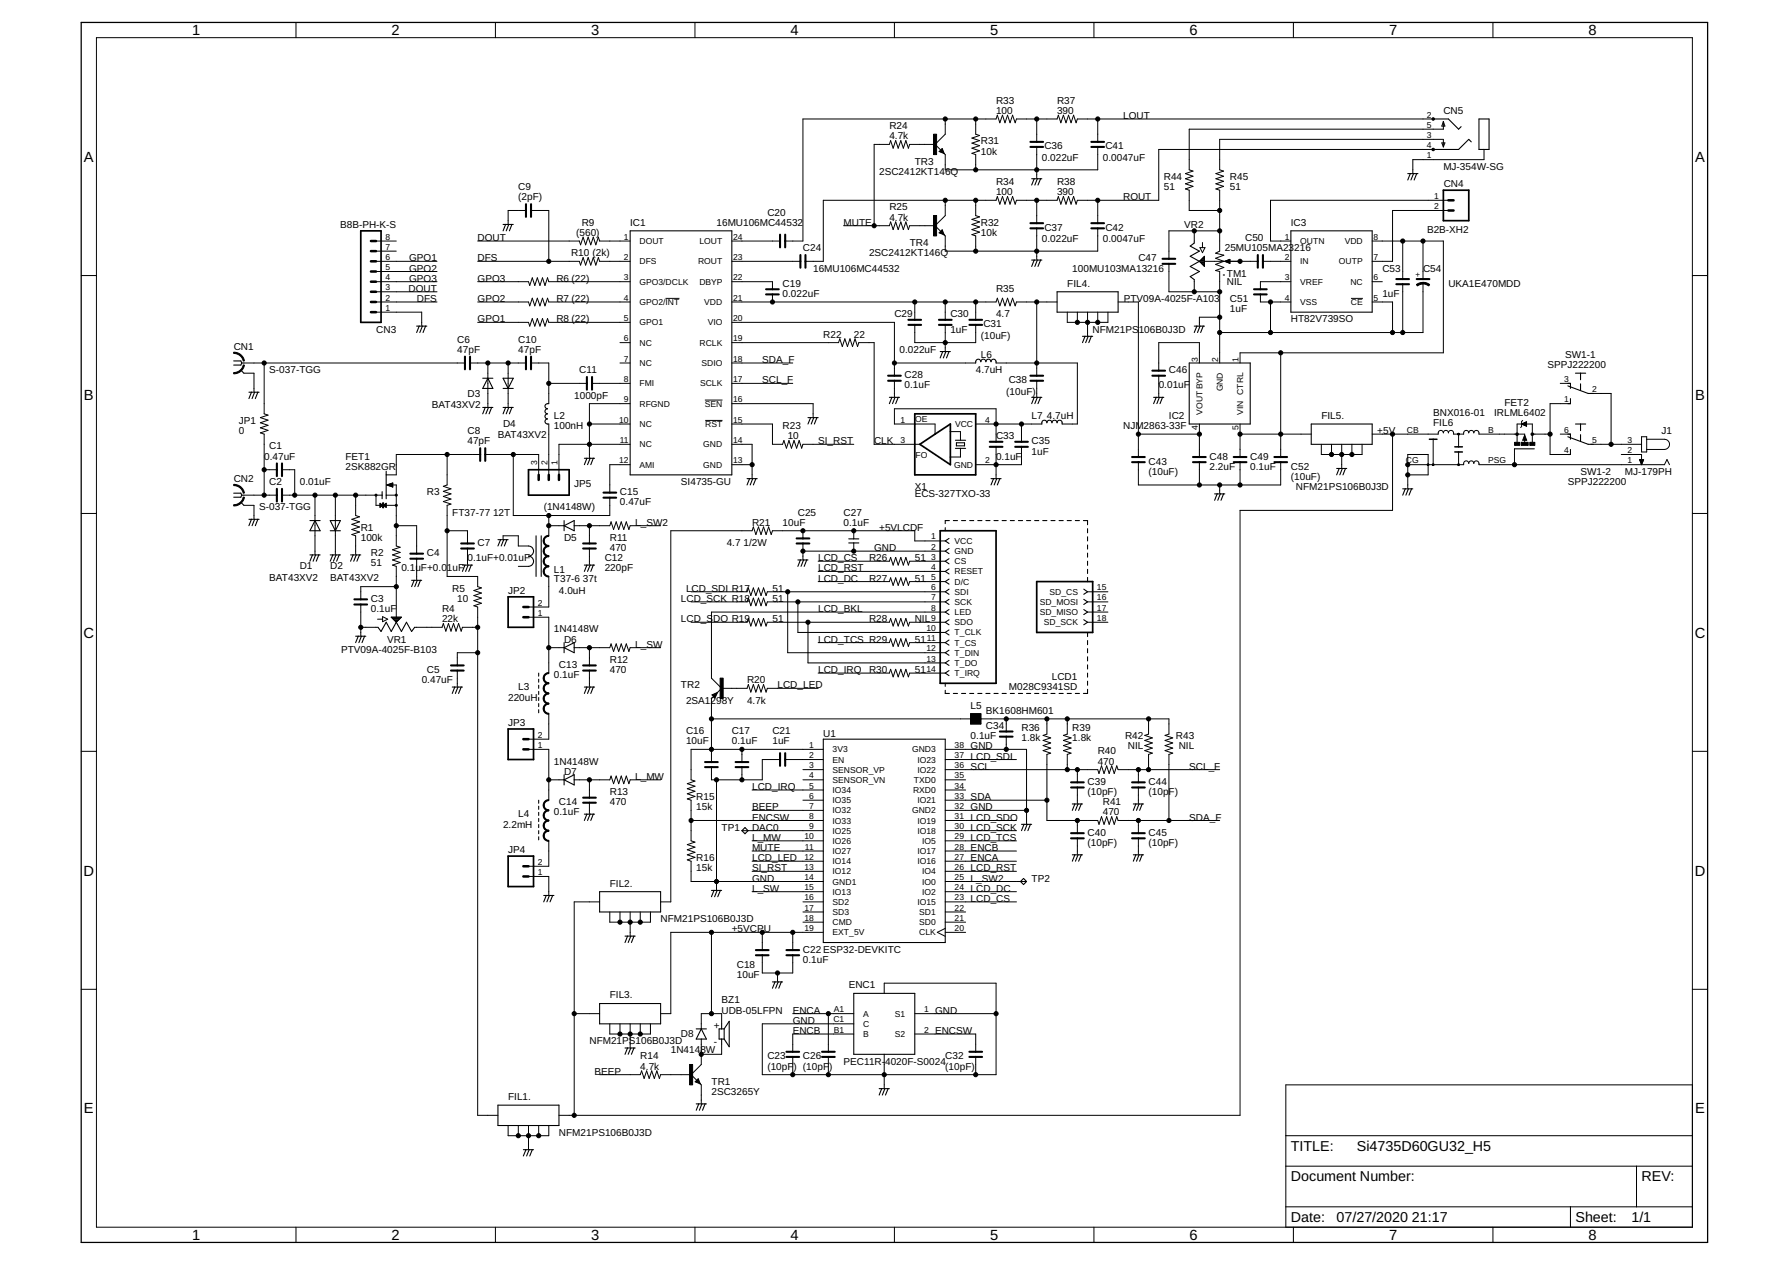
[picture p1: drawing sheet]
<svg xmlns="http://www.w3.org/2000/svg" width="420mm" height="297mm" viewBox="0 0 420 297" stroke-linecap="round" stroke-linejoin="round" font-family="sans-serif">
<defs><g id="words">
<g font-size="3.5">
<text x="45.1" y="8.3">1</text>
<text x="92" y="8.3">2</text>
<text x="138.8" y="8.3">3</text>
<text x="185.7" y="8.3">4</text>
<text x="232.5" y="8.3">5</text>
<text x="279.4" y="8.3">6</text>
<text x="326.2" y="8.3">7</text>
<text x="373.1" y="8.3">8</text>
<text x="19.7" y="38">A</text>
<text x="398.1" y="38">A</text>
<text x="19.7" y="93.9">B</text>
<text x="398.1" y="93.9">B</text>
<text x="19.6" y="149.7">C</text>
<text x="398" y="149.7">C</text>
<text x="19.6" y="205.6">D</text>
<text x="398" y="205.6">D</text>
<text x="19.7" y="261.5">E</text>
<text x="398.1" y="261.5">E</text>
<text x="45.1" y="291.2">1</text>
<text x="92" y="291.2">2</text>
<text x="138.8" y="291.2">3</text>
<text x="185.7" y="291.2">4</text>
<text x="232.5" y="291.2">5</text>
<text x="279.4" y="291.2">6</text>
<text x="326.2" y="291.2">7</text>
<text x="373.1" y="291.2">8</text>
</g>
<g font-size="3.4">
<text x="287.7" y="64.9" transform="rotate(-90 287.7 64.9)">.</text>
<text x="303.2" y="270.3">TITLE:</text>
<text x="318.7" y="270.3">Si4735D60GU32_H5</text>
<text x="303.2" y="277.4">Document Number:</text>
<text x="385.5" y="277.4">REV:</text>
<text x="303.2" y="287">Date:</text>
<text x="313.9" y="287">07/27/2020</text>
<text x="331.6" y="287">21:17</text>
<text x="370" y="287">Sheet:</text>
<text x="383.1" y="287">1/1</text>
</g>
<text font-size="2.4" x="167.7" y="245.4">-</text>
<g font-size="2.3">
<text x="233.9" y="26.7">100</text>
<text x="233.9" y="24.4">R33</text>
<text x="248.3" y="26.7">390</text>
<text x="248.3" y="24.4">R37</text>
<text x="263.8" y="27.9">LOUT</text>
<text x="339" y="26.7">CN5</text>
<text x="208.9" y="32.7">4.7k</text>
<text x="208.9" y="30.3">R24</text>
<text x="230.4" y="33.9">R31</text>
<text x="245.3" y="35.1">C36</text>
<text x="259.6" y="35.1">C41</text>
<text x="206.5" y="41.1">2SC2412KT146Q</text>
<text x="214.8" y="38.7">TR3</text>
<text x="230.4" y="36.3">10k</text>
<text x="244.7" y="37.8">0.022uF</text>
<text x="259" y="37.8">0.0047uF</text>
<text x="339" y="39.9">MJ-354W-SG</text>
<text x="121.7" y="47">(2pF)</text>
<text x="121.7" y="44.7">C9</text>
<text x="233.9" y="45.8">100</text>
<text x="233.9" y="43.5">R34</text>
<text x="248.3" y="45.8">390</text>
<text x="248.3" y="43.5">R38</text>
<text x="263.8" y="47">ROUT</text>
<text x="273.3" y="44.7">51</text>
<text x="273.3" y="42.3">R44</text>
<text x="288.8" y="44.7">51</text>
<text x="288.8" y="42.3">R45</text>
<text x="339.1" y="43.9">CN4</text>
<text x="79.9" y="53.5">B8B-PH-K-S</text>
<text x="136.6" y="53">R9</text>
<text x="148" y="53">IC1</text>
<text x="168.3" y="53">16MU106MC44532</text>
<text x="180.2" y="50.6">C20</text>
<text x="198.1" y="53">MUTE</text>
<text x="208.9" y="51.8">4.7k</text>
<text x="208.9" y="49.4">R25</text>
<text x="230.4" y="53">R32</text>
<text x="278.1" y="53.5">VR2</text>
<text x="303.2" y="53">IC3</text>
<text x="112.2" y="56.6">DOUT</text>
<text x="135.3" y="55.4">(560)</text>
<text x="188.6" y="59">C24</text>
<text x="213.6" y="57.8">TR4</text>
<text x="230.4" y="55.4">10k</text>
<text x="244.7" y="56.9">0.022uF</text>
<text x="245.3" y="54.2">C37</text>
<text x="259" y="56.9">0.0047uF</text>
<text x="259.6" y="54.2">C42</text>
<text x="287.7" y="59">25MU105MA23216</text>
<text x="292.4" y="56.6">C50</text>
<text x="335.1" y="54.7">B2B-XH2</text>
<text x="96.1" y="61.4">GPO1</text>
<text x="96.1" y="63.8">GPO2</text>
<text x="112.2" y="61.4">DFS</text>
<text x="134.1" y="60.2">R10 (2k)</text>
<text x="191" y="63.8">16MU106MC44532</text>
<text x="204.1" y="60.2">2SC2412KT146Q</text>
<text x="251.8" y="63.8">100MU103MA13216</text>
<text x="267.4" y="61.4">C47</text>
<text x="288.1" y="64.9">TM1</text>
<text x="324.7" y="63.8">C53</text>
<text x="334.2" y="63.8">C54</text>
<text x="96" y="68.5">DOUT</text>
<text x="96.1" y="66.1">GPO3</text>
<text x="97.9" y="70.9">DFS</text>
<text x="112.2" y="70.9">GPO2</text>
<text x="112.2" y="66.1">GPO3</text>
<text x="130.7" y="70.9">R7 (22)</text>
<text x="130.7" y="66.1">R6 (22)</text>
<text x="183.8" y="69.7">0.022uF</text>
<text x="183.8" y="67.3">C19</text>
<text x="233.9" y="68.5">R35</text>
<text x="250.6" y="67.3">FIL4.</text>
<text x="263.9" y="70.9">PTV09A-4025F-A103</text>
<text x="288.1" y="66.9">NIL</text>
<text x="288.8" y="70.9">C51</text>
<text x="324.7" y="69.7">1uF</text>
<text x="340.2" y="67.3">UKA1E470MDD</text>
<text x="112.2" y="75.7">GPO1</text>
<text x="130.7" y="75.7">R8 (22)</text>
<text x="210.1" y="74.5">C29</text>
<text x="223.2" y="74.5">C30</text>
<text x="231" y="76.9">C31</text>
<text x="233.9" y="74.5">4.7</text>
<text x="288.8" y="73.3">1uF</text>
<text x="303.2" y="75.7">HT82V739SO</text>
<text x="54.9" y="82.1">CN1</text>
<text x="88.4" y="78.1">CN3</text>
<text x="107.4" y="82.9">47pF</text>
<text x="107.4" y="80.5">C6</text>
<text x="121.7" y="82.9">47pF</text>
<text x="121.7" y="80.5">C10</text>
<text x="193.4" y="79.3">R22</text>
<text x="200.5" y="79.3">22</text>
<text x="211.3" y="82.9">0.022uF</text>
<text x="223.2" y="78.1">1uF</text>
<text x="230.4" y="79.6">(10uF)</text>
<text x="256.6" y="78.1">NFM21PS</text>
<text x="267.4" y="78.1">106B0J3D</text>
<text x="63.2" y="87.6">S-037-TGG</text>
<text x="136.1" y="87.6">C11</text>
<text x="179" y="85.2">SDA_F</text>
<text x="212.4" y="88.8">C28</text>
<text x="229.2" y="87.6">4.7uH</text>
<text x="230.4" y="84">L6</text>
<text x="274.5" y="87.6">C46</text>
<text x="363.4" y="86.4">SPPJ222200</text>
<text x="367.6" y="84">SW1-1</text>
<text x="101.4" y="95.8">BAT43XV2</text>
<text x="109.8" y="93.1">D3</text>
<text x="134.9" y="93.6">1000pF</text>
<text x="179" y="90">SCL_F</text>
<text x="212.4" y="91.2">0.1uF</text>
<text x="236.3" y="92.7">(10uF)</text>
<text x="236.9" y="90">C38</text>
<text x="272.1" y="91.2">0.01uF</text>
<text x="353.3" y="95.3">FET2</text>
<text x="56.1" y="101.9">0</text>
<text x="56.1" y="99.6">JP1</text>
<text x="109.8" y="101.9">C8</text>
<text x="118.1" y="100.3">D4</text>
<text x="130.1" y="100.8">100nH</text>
<text x="130.1" y="98.4">L2</text>
<text x="183.8" y="100.8">R23</text>
<text x="242.3" y="98.4">L7</text>
<text x="245.9" y="98.4">4.7uH</text>
<text x="263.8" y="100.8">NJM2863-33F</text>
<text x="274.5" y="98.4">IC2</text>
<text x="310.3" y="98.4">FIL5.</text>
<text x="323.5" y="101.9">+5V</text>
<text x="336.6" y="97.7">BNX016-01</text>
<text x="336.6" y="100">FIL6</text>
<text x="350.9" y="97.7">IRLML6402</text>
<text x="390.2" y="101.9">J1</text>
<text x="62" y="107.9">0.47uF</text>
<text x="63.2" y="105.5">C1</text>
<text x="109.8" y="104.3">47pF</text>
<text x="117" y="102.9">BAT43XV2</text>
<text x="185" y="103.1">10</text>
<text x="192.2" y="104.3">SI_RST</text>
<text x="205.3" y="104.3">CLK</text>
<text x="233.9" y="107.9">0.1uF</text>
<text x="233.9" y="103.1">C33</text>
<text x="242.3" y="106.7">1uF</text>
<text x="242.3" y="104.3">C35</text>
<text x="284.1" y="107.9">C48</text>
<text x="293.6" y="107.9">C49</text>
<text x="54.9" y="113.2">CN2</text>
<text x="63.2" y="113.9">C2</text>
<text x="70.4" y="113.9">0.01uF</text>
<text x="81.1" y="110.3">2SK882GR</text>
<text x="81.1" y="108">FET1</text>
<text x="159.9" y="113.9">SI4735-GU</text>
<text x="269.7" y="111.5">(10uF)</text>
<text x="269.7" y="109.1">C43</text>
<text x="284.1" y="110.3">2.2uF</text>
<text x="293.6" y="110.3">0.1uF</text>
<text x="303.2" y="112.7">(10uF)</text>
<text x="303.2" y="110.3">C52</text>
<text x="368.2" y="113.9">SPPJ222200</text>
<text x="371.2" y="111.5">SW1-2</text>
<text x="381.6" y="111.5">MJ-179PH</text>
<text x="60.9" y="119.9">S-037-TGG</text>
<text x="100.2" y="116.3">R3</text>
<text x="127.7" y="119.9">(1N4148W)</text>
<text x="134.9" y="114.4">JP5</text>
<text x="145.6" y="118.7">0.47uF</text>
<text x="145.6" y="116.3">C15</text>
<text x="214.8" y="116.8">ECS-327TXO-33</text>
<text x="214.8" y="115">X1</text>
<text x="304.4" y="115.1">NFM21PS106B0J3D</text>
<text x="84.7" y="124.6">R1</text>
<text x="106.2" y="121">FT37-77</text>
<text x="115.8" y="121">12T</text>
<text x="149.2" y="123.4">L_SW2</text>
<text x="176.6" y="123.4">R21</text>
<text x="183.8" y="123.4">10uF</text>
<text x="187.4" y="121">C25</text>
<text x="198.1" y="123.4">0.1uF</text>
<text x="198.1" y="121">C27</text>
<text x="206.5" y="124.6">+5VLCDF</text>
<text x="84.7" y="127">100k</text>
<text x="87.1" y="130.6">R2</text>
<text x="100.2" y="130.6">C4</text>
<text x="109.8" y="131.8">0.1uF+0.01uF</text>
<text x="112.2" y="128.2">C7</text>
<text x="132.5" y="127">D5</text>
<text x="142" y="131.8">C12</text>
<text x="143.2" y="129.4">470</text>
<text x="143.2" y="127">R11</text>
<text x="170.7" y="128.2">4.7</text>
<text x="174.6" y="128.2">1/2W</text>
<text x="192.2" y="131.8">LCD_CS</text>
<text x="204.1" y="131.8">R26</text>
<text x="205.3" y="129.4">GND</text>
<text x="214.8" y="131.8">51</text>
<text x="63.2" y="136.4">BAT43XV2</text>
<text x="70.4" y="133.7">D1</text>
<text x="77.6" y="136.4">BAT43XV2</text>
<text x="77.6" y="133.7">D2</text>
<text x="87.1" y="133">51</text>
<text x="94.3" y="134.2">0.1uF+0.01uF</text>
<text x="130.1" y="136.6">T37-6</text>
<text x="130.1" y="134.7">L1</text>
<text x="136.9" y="136.6">37t</text>
<text x="142" y="134.2">220pF</text>
<text x="192.2" y="134.2">LCD_RST</text>
<text x="192.2" y="136.6">LCD_DC</text>
<text x="204.1" y="136.6">R27</text>
<text x="214.8" y="136.6">51</text>
<text x="87.1" y="143.7">0.1uF</text>
<text x="87.1" y="141.3">C3</text>
<text x="103.8" y="143.7">R4</text>
<text x="106.2" y="139">R5</text>
<text x="107.4" y="141.3">10</text>
<text x="119.3" y="139.4">JP2</text>
<text x="131.3" y="139.4">4.0uH</text>
<text x="159.9" y="141.3">LCD_SCK R18</text>
<text x="161.1" y="139">LCD_SDI R17</text>
<text x="181.4" y="139">51</text>
<text x="181.4" y="141.3">51</text>
<text x="192.2" y="143.7">LCD_BKL</text>
<text x="103.8" y="146.1">22k</text>
<text x="130.1" y="148.5">1N4148W</text>
<text x="159.9" y="146.1">LCD_S</text>
<text x="167.5" y="146.1">DO R19</text>
<text x="181.4" y="146.1">51</text>
<text x="204.1" y="146.1">R28</text>
<text x="214.8" y="146.1">NIL</text>
<text x="80.1" y="153.3">PTV09A-4025F-B103</text>
<text x="90.9" y="150.9">VR1</text>
<text x="132.5" y="150.9">D6</text>
<text x="143.2" y="155.7">R12</text>
<text x="149.2" y="152.1">L_SW</text>
<text x="192.2" y="150.9">LCD_TCS R29</text>
<text x="214.8" y="150.9">51</text>
<text x="99" y="160.4">0.47uF</text>
<text x="100.2" y="158.1">C5</text>
<text x="130.1" y="159.2">0.1uF</text>
<text x="131.3" y="156.9">C13</text>
<text x="143.2" y="158.1">470</text>
<text x="159.9" y="161.6">TR2</text>
<text x="175.4" y="160.4">R20</text>
<text x="182.6" y="161.6">LCD_LED</text>
<text x="192.2" y="158.1">LCD_IRQ</text>
<text x="204.1" y="158.1">R30</text>
<text x="214.8" y="158.1">51</text>
<text x="247" y="159.7">LCD1</text>
<text x="119.3" y="164.5">220uH</text>
<text x="121.7" y="162.1">L3</text>
<text x="161.1" y="165.2">2SA1298Y</text>
<text x="175.4" y="165.2">4.7k</text>
<text x="228" y="166.4">L5</text>
<text x="231.5" y="167.6">BK1608HM601</text>
<text x="237" y="162.1">M028C9341SD</text>
<text x="119.3" y="170.5">JP3</text>
<text x="161.1" y="172.4">C16</text>
<text x="171.9" y="172.4">C17</text>
<text x="181.4" y="172.4">C21</text>
<text x="193.3" y="172.9">U1</text>
<text x="228" y="173.6">0.1uF</text>
<text x="231.5" y="171.2">C34</text>
<text x="239.9" y="171.7">R36</text>
<text x="251.8" y="171.7">R39</text>
<text x="264.2" y="173.6">R42</text>
<text x="276.2" y="173.6">R43</text>
<text x="130.1" y="179.5">1N4148W</text>
<text x="161.1" y="174.8">10uF</text>
<text x="171.9" y="174.8">0.1uF</text>
<text x="181.4" y="174.8">1uF</text>
<text x="228" y="176">GND</text>
<text x="228" y="178.3">LCD_SDI</text>
<text x="239.9" y="174">1.8k</text>
<text x="251.8" y="174">1.8k</text>
<text x="257.8" y="179.5">470</text>
<text x="257.8" y="177.1">R40</text>
<text x="264.9" y="176">NIL</text>
<text x="276.8" y="176">NIL</text>
<text x="132.5" y="181.9">D7</text>
<text x="149.2" y="183.1">L_MW</text>
<text x="176.6" y="185.5">LCD_IRQ</text>
<text x="228" y="180.7">SCL</text>
<text x="255.4" y="184.3">C39</text>
<text x="269.7" y="184.3">C44</text>
<text x="279.3" y="180.7">SCL_F</text>
<text x="121.7" y="192">L4</text>
<text x="130.1" y="191.5">0.1uF</text>
<text x="131.3" y="189.1">C14</text>
<text x="143.2" y="189.1">470</text>
<text x="143.2" y="186.7">R13</text>
<text x="163.5" y="190.3">15k</text>
<text x="163.5" y="187.9">R15</text>
<text x="176.6" y="190.3">BEEP</text>
<text x="228" y="190.3">GND</text>
<text x="228" y="187.9">SDA</text>
<text x="255.4" y="186.7">(10pF)</text>
<text x="259" y="191.5">470</text>
<text x="259" y="189.1">R41</text>
<text x="269.7" y="186.7">(10pF)</text>
<text x="118.1" y="194.3">2.2mH</text>
<text x="169.5" y="195.1">TP1</text>
<text x="176.6" y="197.4">L_MW</text>
<text x="176.6" y="192.7">ENCSW</text>
<text x="176.6" y="195.1">DAC0</text>
<text x="228" y="192.7">LCD_SDO</text>
<text x="228" y="195.1">LCD_SCK</text>
<text x="228" y="197.4">LCD_TCS</text>
<text x="255.4" y="196.2">C40</text>
<text x="269.7" y="196.2">C45</text>
<text x="279.3" y="192.7">SDA_F</text>
<text x="119.3" y="200.3">JP4</text>
<text x="163.5" y="202.2">R16</text>
<text x="176.6" y="199.8">MUTE</text>
<text x="176.6" y="202.2">LCD_LED</text>
<text x="228" y="202.2">ENCA</text>
<text x="228" y="199.8">ENCB</text>
<text x="255.4" y="198.6">(10pF)</text>
<text x="269.7" y="198.6">(10pF)</text>
<text x="143.2" y="208.2">FIL2.</text>
<text x="163.5" y="204.6">15k</text>
<text x="176.6" y="207">GND</text>
<text x="176.6" y="209.4">L_SW</text>
<text x="176.6" y="204.6">SI_RST</text>
<text x="228" y="204.6">LCD_RST</text>
<text x="228" y="209.4">LCD_DC</text>
<text x="228" y="207">L_SW2</text>
<text x="242.3" y="207">TP2</text>
<text x="228" y="211.8">LCD_CS</text>
<text x="155.2" y="216.5">NFM21PS106B0J3D</text>
<text x="171.9" y="218.9">+5VCP</text>
<text x="179.4" y="218.9">U</text>
<text x="173.1" y="227.3">C18</text>
<text x="188.6" y="226.1">0.1uF</text>
<text x="188.6" y="223.7">C22 ESP32-DEVKITC</text>
<text x="173.1" y="229.7">10uF</text>
<text x="199.3" y="232.1">ENC1</text>
<text x="143.2" y="234.4">FIL3.</text>
<text x="169.5" y="235.6">BZ1</text>
<text x="169.5" y="238.1">UDB-05LFPN</text>
<text x="186.2" y="238">ENCA</text>
<text x="219.6" y="238">GND</text>
<text x="138.4" y="245.2">NFM21PS106B0J3D</text>
<text x="159.9" y="243.5">D8</text>
<text x="167.7" y="241.6">+</text>
<text x="186.2" y="240.4">GND</text>
<text x="186.2" y="242.8">ENCB</text>
<text x="219.6" y="242.8">ENCSW</text>
<text x="150.4" y="251.2">4.7k</text>
<text x="150.4" y="248.8">R14</text>
<text x="157.5" y="247.4">1N4148W</text>
<text x="180.2" y="251.2">(10pF</text>
<text x="180.2" y="248.8">C23</text>
<text x="186.4" y="251.2">) (10pF</text>
<text x="188.6" y="248.8">C26</text>
<text x="194.7" y="251.2">)</text>
<text x="198.1" y="250">PEC11R-</text>
<text x="207.9" y="250">4020F-S0024</text>
<text x="222" y="251.2">(10pF)</text>
<text x="222" y="248.8">C32</text>
<text x="139.6" y="252.3">BEEP</text>
<text x="167.1" y="257.1">2SC3265Y</text>
<text x="167.1" y="254.7">TR1</text>
<text x="119.3" y="258.3">FIL1.</text>
<text x="131.3" y="266.7">NFM21PS106B0J3D</text>
</g>
<g font-size="2">
<text x="335.1" y="27.6">2</text>
<text x="335.1" y="30">5</text>
<text x="335.1" y="32.4">3</text>
<text x="335.1" y="34.8">4</text>
<text x="335.1" y="37.2">1</text>
<text x="336.9" y="46.7">1</text>
<text x="336.9" y="49.1">2</text>
<text x="90.5" y="58.6">7</text>
<text x="90.5" y="56.3">8</text>
<text x="146.5" y="56.3">1</text>
<text x="150.2" y="57.3">DOUT</text>
<text x="164.3" y="57.3">LOUT</text>
<text x="172.2" y="56.3">24</text>
<text x="301.7" y="56.3">1</text>
<text x="305.4" y="57.3">OUTN</text>
<text x="315.8" y="57.3">VDD</text>
<text x="322.6" y="56.3">8</text>
<text x="90.5" y="65.8">4</text>
<text x="90.5" y="63.4">5</text>
<text x="90.5" y="61">6</text>
<text x="146.5" y="61">2</text>
<text x="146.5" y="65.8">3</text>
<text x="150.2" y="62.1">DFS</text>
<text x="163.9" y="62.1">ROUT</text>
<text x="172.2" y="65.8">22</text>
<text x="172.2" y="61">23</text>
<text x="301.7" y="61">2</text>
<text x="301.7" y="65.8">3</text>
<text x="305.4" y="62.1">IN</text>
<text x="314.5" y="62.1">OUTP</text>
<text x="322.6" y="65.8">6</text>
<text x="322.6" y="61">7</text>
<text x="90.5" y="70.6">2</text>
<text x="90.5" y="68.2">3</text>
<text x="146.5" y="70.6">4</text>
<text x="150.2" y="66.9">GPO3/DCLK</text>
<text x="150.2" y="71.6">GPO2/INT</text>
<text x="164.2" y="66.9">DBYP</text>
<text x="165.4" y="71.6">VDD</text>
<text x="172.2" y="70.6">21</text>
<text x="301.7" y="70.6">4</text>
<text x="305.4" y="66.9">VREF</text>
<text x="305.4" y="71.6">VSS</text>
<text x="317.2" y="66.9">NC</text>
<text x="317.3" y="71.6">CE</text>
<text x="322.6" y="70.6">5</text>
<text x="90.5" y="73">1</text>
<text x="146.5" y="75.4">5</text>
<text x="150.2" y="76.4">GPO1</text>
<text x="166.2" y="76.4">VIO</text>
<text x="172.2" y="75.4">20</text>
<text x="146.5" y="80.1">6</text>
<text x="150.2" y="81.2">NC</text>
<text x="164.3" y="81.2">RCLK</text>
<text x="172.2" y="80.1">19</text>
<text x="146.5" y="84.9">7</text>
<text x="146.5" y="89.7">8</text>
<text x="150.2" y="86">NC</text>
<text x="164.8" y="86">SDIO</text>
<text x="172.2" y="89.7">17</text>
<text x="172.2" y="84.9">18</text>
<text x="281.3" y="84.9" transform="rotate(-90 281.3 84.9)">3</text>
<text x="286.1" y="84.9" transform="rotate(-90 286.1 84.9)">2</text>
<text x="290.9" y="84.9" transform="rotate(-90 290.9 84.9)">1</text>
<text x="367.4" y="89.7">3</text>
<text x="146.5" y="94.5">9</text>
<text x="150.2" y="90.7">FMI</text>
<text x="150.2" y="95.5">RFGND</text>
<text x="164.4" y="90.7">SCLK</text>
<text x="165.5" y="95.5">SEN</text>
<text x="172.2" y="94.5">16</text>
<text x="287.2" y="91.9" transform="rotate(-90 287.2 91.9)">GND</text>
<text x="367.4" y="94.5">1</text>
<text x="373.9" y="92.1">2</text>
<text x="145.4" y="99.2">10</text>
<text x="150.2" y="100.3">NC</text>
<text x="165.6" y="100.3">RST</text>
<text x="172.2" y="99.2">15</text>
<text x="211.5" y="99.2">1</text>
<text x="214.9" y="99.1">OE</text>
<text x="224.3" y="100.3">VCC</text>
<text x="231.4" y="99.2">4</text>
<text x="281.3" y="101" transform="rotate(-90 281.3 101)">4</text>
<text x="282.4" y="97.4" transform="rotate(-90 282.4 97.4)">VOUT BYP</text>
<text x="290.9" y="101" transform="rotate(-90 290.9 101)">5</text>
<text x="291.9" y="97.4" transform="rotate(-90 291.9 97.4)">VIN CTRL</text>
<text x="330.4" y="101.6">CB</text>
<text x="349.5" y="101.6">B</text>
<text x="367.4" y="101.6">6</text>
<text x="145.6" y="104">11</text>
<text x="150.2" y="105.1">NC</text>
<text x="165.2" y="105.1">GND</text>
<text x="172.2" y="104">14</text>
<text x="211.5" y="104">3</text>
<text x="215" y="107.4">FO</text>
<text x="367.4" y="106.4">4</text>
<text x="373.9" y="104">5</text>
<text x="382.2" y="104">3</text>
<text x="382.2" y="106.4">2</text>
<text x="126.2" y="109.3" transform="rotate(-90 126.2 109.3)">3</text>
<text x="128.6" y="109.3" transform="rotate(-90 128.6 109.3)">2</text>
<text x="130.9" y="109.3" transform="rotate(-90 130.9 109.3)">1</text>
<text x="145.4" y="108.8">12</text>
<text x="150.2" y="109.8">AMI</text>
<text x="165.2" y="109.8">GND</text>
<text x="172.2" y="108.8">13</text>
<text x="224.1" y="109.8">GND</text>
<text x="231.4" y="108.8">2</text>
<text x="330.2" y="108.8">CG</text>
<text x="349.5" y="108.8">PSG</text>
<text x="382.2" y="108.8">1</text>
<text x="218.7" y="131.5">3</text>
<text x="218.7" y="129.1">2</text>
<text x="218.7" y="126.7">1</text>
<text x="224.2" y="130.1">GND</text>
<text x="224.2" y="127.7">VCC</text>
<text x="218.7" y="136.2">5</text>
<text x="218.7" y="133.8">4</text>
<text x="224.2" y="137.3">D/C</text>
<text x="224.2" y="134.9">RESET</text>
<text x="224.2" y="132.5">CS</text>
<text x="126.3" y="142.2">2</text>
<text x="218.7" y="143.4">8</text>
<text x="218.7" y="141">7</text>
<text x="218.7" y="138.6">6</text>
<text x="224.2" y="142.1">SCK</text>
<text x="224.2" y="139.7">SDI</text>
<text x="244.2" y="142.1">SD_MOSI</text>
<text x="246.5" y="139.7">SD_CS</text>
<text x="257.6" y="143.4">17</text>
<text x="257.6" y="141">16</text>
<text x="257.6" y="138.6">15</text>
<text x="126.3" y="144.6">1</text>
<text x="217.6" y="148.2">10</text>
<text x="218.7" y="145.8">9</text>
<text x="224.2" y="149.2">T_CLK</text>
<text x="224.2" y="146.8">SDO</text>
<text x="224.2" y="144.4">LED</text>
<text x="244.2" y="144.5">SD_MISO</text>
<text x="245.2" y="146.8">SD_SCK</text>
<text x="257.6" y="145.8">18</text>
<text x="217.6" y="155.3">13</text>
<text x="217.6" y="152.9">12</text>
<text x="217.7" y="150.6">11</text>
<text x="224.2" y="154">T_DIN</text>
<text x="224.2" y="151.6">T_CS</text>
<text x="217.6" y="157.7">14</text>
<text x="224.2" y="158.8">T_IRQ</text>
<text x="224.2" y="156.4">T_DO</text>
<text x="126.3" y="173.2">2</text>
<text x="126.3" y="175.6">1</text>
<text x="190" y="175.6">1</text>
<text x="190" y="178">2</text>
<text x="195.5" y="176.7">3V3</text>
<text x="195.5" y="179.1">EN</text>
<text x="214.2" y="176.7">GND3</text>
<text x="215.4" y="179.1">IO23</text>
<text x="224.2" y="178">37</text>
<text x="224.2" y="175.6">38</text>
<text x="190" y="180.4">3</text>
<text x="190" y="182.8">4</text>
<text x="190" y="185.2">5</text>
<text x="195.5" y="181.4">SENSOR_VP</text>
<text x="195.5" y="183.8">SENSOR_VN</text>
<text x="214.6" y="183.8">TXD0</text>
<text x="215.4" y="181.5">IO22</text>
<text x="224.2" y="185.2">34</text>
<text x="224.2" y="182.8">35</text>
<text x="224.2" y="180.4">36</text>
<text x="190" y="187.6">6</text>
<text x="190" y="189.9">7</text>
<text x="195.5" y="186.2">IO34</text>
<text x="195.5" y="188.6">IO35</text>
<text x="195.5" y="191">IO32</text>
<text x="214.2" y="191">GND2</text>
<text x="214.4" y="186.2">RXD0</text>
<text x="215.4" y="188.6">IO21</text>
<text x="224.2" y="189.9">32</text>
<text x="224.2" y="187.6">33</text>
<text x="188.9" y="197.1">10</text>
<text x="190" y="192.3">8</text>
<text x="190" y="194.7">9</text>
<text x="195.5" y="193.4">IO33</text>
<text x="195.5" y="195.8">IO25</text>
<text x="215.4" y="195.8">IO18</text>
<text x="215.4" y="193.4">IO19</text>
<text x="224.2" y="197.1">29</text>
<text x="224.2" y="194.7">30</text>
<text x="224.2" y="192.3">31</text>
<text x="126.3" y="203.1">2</text>
<text x="188.9" y="201.9">12</text>
<text x="189.1" y="199.5">11</text>
<text x="195.5" y="198.2">IO26</text>
<text x="195.5" y="200.5">IO27</text>
<text x="195.5" y="202.9">IO14</text>
<text x="215.4" y="202.9">IO16</text>
<text x="215.4" y="200.6">IO17</text>
<text x="216.6" y="198.2">IO5</text>
<text x="224.2" y="201.9">27</text>
<text x="224.2" y="199.5">28</text>
<text x="126.3" y="205.5">1</text>
<text x="188.9" y="204.3">13</text>
<text x="188.9" y="206.7">14</text>
<text x="188.9" y="209">15</text>
<text x="195.5" y="205.3">IO12</text>
<text x="195.5" y="207.7">GND1</text>
<text x="216.6" y="207.7">IO0</text>
<text x="216.6" y="205.3">IO4</text>
<text x="224.2" y="209">24</text>
<text x="224.2" y="206.7">25</text>
<text x="224.2" y="204.3">26</text>
<text x="188.9" y="211.4">16</text>
<text x="188.9" y="213.8">17</text>
<text x="195.5" y="210.1">IO13</text>
<text x="195.5" y="212.5">SD2</text>
<text x="195.5" y="214.9">SD3</text>
<text x="215.4" y="212.5">IO15</text>
<text x="215.9" y="214.9">SD1</text>
<text x="216.6" y="210.1">IO2</text>
<text x="224.2" y="213.8">22</text>
<text x="224.2" y="211.4">23</text>
<text x="188.9" y="216.2">18</text>
<text x="188.9" y="218.6">19</text>
<text x="195.5" y="217.3">CMD</text>
<text x="195.5" y="219.6">EXT_5V</text>
<text x="215.9" y="219.7">CLK</text>
<text x="215.9" y="217.3">SD0</text>
<text x="224.2" y="218.6">20</text>
<text x="224.2" y="216.2">21</text>
<text x="195.9" y="237.7">A1</text>
<text x="202.7" y="238.7">A</text>
<text x="210.2" y="238.7">S1</text>
<text x="217" y="237.7">1</text>
<text x="195.7" y="240.1">C1</text>
<text x="195.9" y="242.5">B1</text>
<text x="202.7" y="243.5">B</text>
<text x="202.7" y="241.1">C</text>
<text x="210.2" y="243.5">S2</text>
<text x="217" y="242.5">2</text>
</g>
<text font-size="1.9" x="333.6" y="64.9" transform="rotate(-90 333.6 64.9)">+</text>
</g></defs>
<g fill="none" stroke="#000" stroke-width=".25">
<path d="M221.3 35.1l.2 .7-.7-.2zM221.3 35.3l-.3 .3M336.6 27.9h3.6l2.4 2.4 .6-.6M345.5 33.3l-.5-.6-2.4 2.4h-6M347.3 27.9h2.4v7.2h-2.4zM118.2 52.7h2.3M118.7 52.7l-.5 1.5M119.5 52.7l-.6 1.5M120.2 52.7l-.6 1.5M148 54.2h23.9v57.3h-23.9zM221.3 54.2l.2 .7-.7-.2zM221.3 54.4l-.3 .3"/>
<path d="M242.3 42h2.4M242.9 42l-.6 1.5M243.6 42l-.6 1.5M244.4 42l-.6 1.5M280.5 57.1l-1 .7 2.2 1.2-2.2 1.2 2.2 1.2-2.2 1.2 2.2 1.2-2.2 1.1 1 .8M303.2 54.2h19.1v19.1h-19.1zM330.6 40.8h2.4M331.2 40.8l-.6 1.5M332 40.8l-.6 1.5M332.7 40.8l-.6 1.5M97.9 76.6h2.3M98.4 76.6l-.5 1.5"/>
<path d="M99.2 76.6l-.6 1.5M99.9 76.6l-.5 1.5M242.3 61.1h2.4M242.9 61.1l-.6 1.5M243.6 61.1l-.6 1.5M244.4 61.1l-.6 1.5M248.3 68.5h14.3v4.8h-14.3zM254.2 79h2.4M254.8 79l-.6 1.5M255.6 79l-.6 1.5M256.3 79l-.6 1.5M280.5 76.6h2.4"/>
<path d="M281.1 76.6l-.6 1.5M281.8 76.6l-.6 1.5M282.6 76.6l-.6 1.5M54.9 84.8h1.7l.2 .4-.2 .5h-1.7M56.6 86.9l.7 .7M58.5 92.1h2.4M59.1 92.1l-.6 1.5M59.8 92.1l-.6 1.5M60.6 92.1l-.6 1.5M113.4 88.8h2.4M113.4 95.7h2.4M114 95.7l-.6 1.5"/>
<path d="M114.6 88.8l1.2 2.4h-2.4zM114.7 95.7l-.6 1.5M115.5 95.7l-.6 1.5M118.2 88.8h2.3l-1.2 2.4zM118.2 91.2h2.3M118.2 95.7h2.3M118.7 95.7l-.5 1.5M119.5 95.7l-.6 1.5M120.2 95.7l-.6 1.5M128.9 94.8a.63 .63 0 0 0-.9 .4 .63 .63 0 0 0 .6 .8 .59 .59 0 0 0-.6 .6 .59 .59 0 0 0 .6 .6 .59 .59 0 0 0-.6 .6 .59 .59 0 0 0 .6 .6 .63 .63 0 0 0-.6 .7 .63 .63 0 0 0 .9 .5M189.8 98.1h2.4M190.4 98.1l-.6 1.5"/>
<path d="M191.1 98.1l-.6 1.5M191.9 98.1l-.6 1.5M208.9 93.3h2.4M209.5 93.3l-.6 1.5M210.2 93.3l-.6 1.5M210.9 93.3l-.5 1.5M220.8 82.5h2.4M221.4 82.5l-.6 1.6M222.1 82.5l-.5 1.6M222.9 82.5l-.6 1.6M229.2 85.2a.63 .63 0 0 1 .4-.8 .63 .63 0 0 1 .8 .5 .59 .59 0 0 1 .5-.6 .59 .59 0 0 1 .6 .6 .6 .6 0 0 1 .6-.6 .6 .6 0 0 1 .6 .6 .62 .62 0 0 1 .8-.5 .62 .62 0 0 1 .4 .8M242.3 93.3h2.4"/>
<path d="M242.9 93.3l-.6 1.5M243.6 93.3l-.6 1.5M244.4 93.3l-.6 1.5M244.7 99.6a.62 .62 0 0 1 .4-.9 .62 .62 0 0 1 .8 .6 .59 .59 0 0 1 .6-.6 .59 .59 0 0 1 .6 .6 .6 .6 0 0 1 .6-.6 .6 .6 0 0 1 .6 .6 .62 .62 0 0 1 .7-.6 .62 .62 0 0 1 .4 .9M270.9 93.3h2.4M271.5 93.3l-.6 1.5M272.3 93.3l-.6 1.5M273 93.3l-.6 1.5M279.3 85.2h14.3v14.4h-14.3zM308 99.6h14.3v4.7h-14.3zM368.2 90.6l4.8 1.8h1.2M368.2 90h.6v1.2"/>
<path d="M368.8 93.6v1.2h-.6M370 99.6h2.4M370 87.6h2.4M371.2 87.6v1.6M371.2 90.1v1.6M371.2 99.6v1.5M54.9 115.8h1.7l.2 .5-.2 .5h-1.7M56.6 117.9l.7 .8M89.7 115.4v1.7M90.7 110.7v6.4M137.2 107.6h2.4M137.8 107.6l-.6 1.5"/>
<path d="M138.6 107.6l-.6 1.5M139.3 107.6l-.6 1.5M175.5 112.4h2.3M176 112.4l-.5 1.5M176.8 112.4l-.6 1.5M177.5 112.4l-.6 1.5M224.4 105.3h2.4M224.4 103.4h2.4M224.6 104h1.9v.7h-1.9zM232.7 112.4h2.4M233.3 112.4l-.6 1.5M234.1 112.4l-.6 1.5"/>
<path d="M234.8 112.4l-.6 1.5M285.3 116h2.4M285.9 116l-.6 1.5M286.6 116l-.6 1.5M287.4 116l-.6 1.5M313.9 110h2.4M314.5 110l-.6 1.5M315.3 110l-.6 1.5M316 110l-.6 1.5M329.4 114.8h2.4M330 114.8l-.6 1.5M330.8 114.8l-.6 1.5"/>
<path d="M331.5 114.8l-.6 1.5M355.7 105.4h4.6M368.2 102.6l4.8 1.7h1.2M368.2 101.9h.6v1.2M368.8 105.5v1.2h-.6M371.2 102.1v1.5M58.5 121.9h2.4M59.1 121.9l-.6 1.5M59.8 121.9l-.6 1.5M60.6 121.9l-.6 1.5M72.8 122.2h2.4M72.8 130.3h2.4"/>
<path d="M73.4 130.3l-.6 1.5M74 122.2l1.2 2.4h-2.4zM74.1 130.3l-.6 1.5M74.9 130.3l-.6 1.5M77.6 122.2h2.3l-1.1 2.4zM77.6 130.3h2.3M77.6 124.6h2.3M78.2 130.3l-.6 1.5M78.9 130.3l-.6 1.5M79.7 130.3l-.6 1.5M82.3 130.3h2.4M82.9 130.3l-.6 1.5"/>
<path d="M83.7 130.3l-.6 1.5M84.4 130.3l-.6 1.5M96.7 136.3h2.3M97.3 136.3l-.6 1.5M98 136.3l-.6 1.5M98.7 136.3l-.6 1.5M108.6 132.7h2.4M109.2 132.7l-.6 1.5M109.9 132.7l-.6 1.5M110.7 132.7l-.6 1.5M116.9 126.7h2.4M117.6 126.7l-.7 1.5"/>
<path d="M118.3 126.7l-.6 1.5M119 126.7l-.6 1.5M124.1 128.2a1.2 1.2 0 0 1 1.2 1.2 1.2 1.2 0 0 1-1.2 1.2 1.2 1.2 0 0 1 1.2 1.2 1.2 1.2 0 0 1-1.2 1.2M125.9 125.8v9.6M127.1 125.8v9.6M132.5 122.2v2.4M132.5 123.4l2.4-1.2v2.4zM137.2 132.7h2.4M137.8 132.7l-.6 1.5M138.6 132.7l-.6 1.5M139.3 132.7l-.6 1.5M187.4 131.5h2.4"/>
<path d="M188 131.5l-.6 1.5M188.7 131.5l-.6 1.5M189.5 131.5l-.6 1.5M199.3 127.5h2.4M199.3 126.5h2.4M222 123.9v.7M222.9 138.3l-.9 .7 .9 .6M222.9 136l-.9 .6 .9 .6M222.9 133.6l-.9 .6 .9 .6M222.9 131.2l-.9 .6 .9 .6M222.9 128.8l-.9 .6 .9 .6M222.9 126.4l-.9 .6 .9 .6"/>
<path d="M223 122.2h-1v.8M223.9 122.2h1M225.8 122.2h1M227.7 122.2h1M229.6 122.2h1M231.5 122.2h1M233.4 122.2h1M235.4 122.2h.9M237.3 122.2h.9M239.2 122.2h1M241.1 122.2h1M243 122.2h1"/>
<path d="M244.9 122.2h1M246.8 122.2h1M248.7 122.2h1M250.6 122.2h1M252.5 122.2h1M254.4 122.2h1v1M254.5 138.3l.9 .7-.9 .6M255.4 124.1v1M255.4 126v1M255.4 128v.9M255.4 129.9v.9M255.4 131.8v1"/>
<path d="M255.4 133.7v1M255.4 135.6v1M83.5 149.4h2.4M84.1 149.4l-.6 1.5M84.9 149.4l-.6 1.5M85.6 149.4l-.6 1.5M88.8 147.3l.7 1 1.2-2.2 1.2 2.2 1.2-2.2 1.2 2.2 1.2-2.2 1.2 2.2 .7-1M126.5 158.1v.7M126.5 159.5v.7M132.5 152.1l2.4-1.2v2.4zM132.5 150.9v2.4M222.9 157.5l-.9 .6 .9 .5"/>
<path d="M222.9 155.1l-.9 .6 .9 .6M222.9 152.7l-.9 .6 .9 .6M222.9 150.3l-.9 .6 .9 .6M222.9 147.9l-.9 .6 .9 .6M222.9 145.5l-.9 .6 .9 .6M222.9 143.1l-.9 .6 .9 .6M222.9 140.7l-.9 .6 .9 .6M254.5 145.5l.9 .6-.9 .6M254.5 143.1l.9 .6-.9 .6M254.5 140.7l.9 .6-.9 .6M255.4 148.5v1M255.4 150.4v1"/>
<path d="M255.4 152.3v1M255.4 154.2v1M255.4 156.1v1M255.4 158.1v.9M255.4 160v.9M106.2 161.3h2.4M106.8 161.3l-.6 1.5M107.5 161.3l-.5 1.5M108.3 161.3l-.6 1.5M126.5 160.9v.7M126.5 162.3v.8M126.5 163.8v.7"/>
<path d="M126.5 165.2v.7M126.5 166.6v.8M137.2 161.3h2.4M137.8 161.3l-.6 1.5M138.6 161.3l-.6 1.5M139.3 161.3l-.6 1.5M167.4 163.2l.9-.4-.4 .9zM167.7 163.2l.2 .2M193.4 173.6h28.6v47.7h-28.6zM222 162.1v.7h1M222 160.4v.8M223.9 162.8h1"/>
<path d="M225.8 162.8h1M227.7 162.8h1M228 167.6h2.4v2.4h-2.4zM229.6 162.8h1M231.5 162.8h1M233.4 162.8h1M235.4 162.8h.9M237.3 162.8h.9M239.2 162.8h1M241.1 162.8h1M243 162.8h1M244.9 162.8h1"/>
<path d="M246.8 162.8h1M248.7 162.8h1M250.6 162.8h1M252.5 162.8h1M255.4 161.9v.9h-1M126.5 187.9v.7M126.5 189.3v.7M126.5 190.8v.7M126.5 192.2v.7M126.5 193.6v.7M126.5 195.1v.7M126.5 196.5v.7"/>
<path d="M132.5 181.9v2.4M132.5 183.1l2.4-1.2v2.4zM137.2 191.2h2.4M137.8 191.2l-.6 1.5M138.6 191.2l-.6 1.5M139.3 191.2l-.6 1.5M175 194.3l.7 .8-.7 .7-.8-.7zM239.9 193.6h2.4M240.5 193.6l-.6 1.5M241.2 193.6l-.6 1.5M242 193.6l-.6 1.5M251.8 188.8h2.4"/>
<path d="M252.4 188.8l-.6 1.5M253.2 188.8l-.6 1.5M253.9 188.8l-.6 1.5M266.2 188.8h2.4M266.8 188.8l-.6 1.5M267.5 188.8l-.6 1.5M268.2 188.8l-.5 1.5M127.7 210.3h2.4M128.3 210.3l-.6 1.5M129 210.3l-.6 1.5M129.8 210.3l-.6 1.5M140.8 209.4h14.4v4.7h-14.4z"/>
<path d="M146.8 219.8h2.4M147.4 219.8l-.6 1.5M148.1 219.8l-.6 1.5M148.9 219.8l-.6 1.5M167.1 209.1h2.4M167.7 209.1l-.6 1.5M168.4 209.1l-.6 1.5M169.2 209.1l-.6 1.5M240.4 206.3l.7 .7-.7 .7-.7-.7zM251.8 200.7h2.4M252.4 200.7l-.6 1.5M253.2 200.7l-.6 1.5"/>
<path d="M253.9 200.7l-.6 1.5M266.2 200.7h2.4M266.8 200.7l-.6 1.5M267.5 200.7l-.6 1.5M268.2 200.7l-.5 1.5M140.8 235.6h14.4v4.8h-14.4zM181.4 230.6h2.4M182 230.6l-.6 1.5M182.8 230.6l-.6 1.5M183.5 230.6l-.6 1.5M200.5 233.3h14.3v14.3h-14.3zM116.9 259.5h14.4v4.8h-14.4z"/>
<path d="M146.8 246.1h2.4M147.4 246.1l-.6 1.5M148.1 246.1l-.6 1.5M148.9 246.1l-.6 1.5M163.5 259.2h2.4M163.5 241.6h2.4M164 253.5l.2 .8-.7-.3zM164 253.8l-.3 .2M164.1 259.2l-.6 1.5M164.7 241.6l1.2 2.4h-2.4zM164.8 259.2l-.5 1.5M165.6 259.2l-.6 1.5"/>
<path d="M169.5 240.4v1.2M169.5 244v1.2M170.1 241.6h-1.2v2.4h1.2M170.1 241.6v2.4M170.1 241.6l1.2-1.8v6l-1.2-1.8M206.5 255.6h2.4M207.1 255.6l-.6 1.5M207.8 255.6l-.6 1.5M208.6 255.6l-.6 1.5M122.9 270h2.4M123.5 270l-.6 1.4M124.3 270l-.6 1.4"/>
<path d="M125 270l-.6 1.4"/>
</g>
<g fill="none" stroke="#000" stroke-width=".23">
<path d="M22.6 8.8h374.9v279.4h-374.9zM69.5 5.3v3.5M116.4 5.3v3.5M163.2 5.3v3.5M210.1 5.3v3.5M256.9 5.3v3.5M303.8 5.3v3.5M350.6 5.3v3.5M219.6 33.9l2.2 2.2M219.6 33.9h-6l-.3 .9-.6-1.8-.5 1.8-.6-1.8-.7 1.8-.5-1.8-.6 1.8-.6-1.8-.3 .9h-3.6v19.1M220.6 35.6l.7-.7 .5 1.2zM222 27.9v3.6l-2.4 2.4"/>
<path d="M229.2 27.9v3.6l.9 .3-1.8 .6 1.8 .6-1.8 .6 1.8 .6-1.8 .6 1.8 .6-1.8 .6 .9 .3v3.6M243.5 27.9v5.4M243.5 34.5v7.3M257.8 34.5v5.4h-35.8v-3.6l-.2-.2M257.8 27.9v5.4M336.6 35.1h-64.5v11.9h-19.1l-.3 .9-.6-1.8-.6 1.8-.5-1.8-.6 1.8-.7-1.8-.5 1.8-.6-1.8-.3 .9h-9.6l-.3 .9-.6-1.8-.6 1.8-.6-1.8-.6 1.8-.6-1.8-.6 1.8-.6-1.8-.3 .9h-40.5v14.4h-4.2M336.6 27.9h-83.6l-.3 .9-.6-1.7-.6 1.7-.5-1.7-.6 1.7-.7-1.7-.5 1.7-.6-1.7-.3 .8h-9.6l-.3 .9-.6-1.7-.6 1.7-.6-1.7-.6 1.7-.6-1.7-.6 1.7-.6-1.7-.3 .8h-45.3v28.7h-4.2M338.6 33.5h.7l-.3 1zM339 34.5v-1.8h-52.6v7.2l1 .3-1.8 .6 1.8 .6-1.8 .6 1.8 .6-1.8 .6 1.8 .6-1.8 .6 .8 .3v14.3l-.9 .5 1.9 .4-1.9 .7 1.9 .8-1.9 .7 1.9 .7-1.9 .7 .9 .3v21.4M339 28.5v1.8h-59.7v9.6l.9 .3-1.8 .6 1.8 .6-1.8 .6 1.8 .6-1.8 .6 1.8 .6-1.8 .6 .9 .3v4.7h7.1M339 28.5l.3 1.1h-.7zM348.5 35.1v2.4h-16.7v3.1"/>
<path d="M88.3 56.6h4.8M88.3 59h4.8M112.2 56.6h23.9l.3 .9 .5-1.8 .6 1.8 .6-1.8 .6 1.8 .6-1.8 .6 1.8 .6-1.8 .3 .9h7.2M123.5 49.4h-4.2v3.2M124.7 49.4h4.2v12M171.9 56.6h11.3M198.1 53h10.8l.3-.9 .6 1.8 .6-1.8 .5 1.8 .7-1.8 .6 1.8 .5-1.8 .6 1.8 .3-.9h6M219.6 53l2.4 2.4v3.6h35.8v-5.4M221.3 54l.5 1.2-1.2-.5zM222 47v3.6l-2.4 2.4M229.2 47v3.6l.9 .3-1.8 .6 1.8 .6-1.8 .6 1.8 .6-1.8 .6 1.8 .6-1.8 .6 .9 .3v3.6M243.5 47v5.4"/>
<path d="M243.5 53.6v7.3M257.8 47v5.4M280.5 54.2v2.9M281.8 58.1h1.2l-.6 1.2zM282.4 56.9v1.2M286.4 54.2h-11.9v6.6M322.3 56.6h16.7v26.2h-47.8v2.4M329.4 56.6v8.9M334.2 56.6v8.9M340.2 49.4h-13.2v12h-4.7M340.2 47h-41.8v9.6h4.8M19.1 64.7h3.5"/>
<path d="M88.3 70.9h14.3M88.3 61.4h14.3M88.3 66.1h14.3M88.3 73.3h10.7v3.1M88.3 68.5h14.3M88.3 63.8h14.3M112.2 75.7h11.9l.3 .9 .6-1.8 .6 1.8 .6-1.8 .6 1.8 .6-1.8 .6 1.8 .6-1.8 .3 .9h19.1M112.2 70.9h11.9l.3 .9 .6-1.8 .6 1.8 .6-1.8 .6 1.8 .6-1.8 .6 1.8 .6-1.8 .3 .9h19.1M112.2 61.4h23.9l.3 .9 .5-1.8 .6 1.8 .6-1.8 .6 1.8 .6-1.8 .6 1.8 .6-1.8 .3 .9h7.2M112.2 66.1h11.9l.3 .9 .6-1.8 .6 1.8 .6-1.8 .6 1.8 .6-1.8 .6 1.8 .6-1.8 .3 .9h19.1M156.3 70.1h3.3M171.9 75.7h38.2v12.5"/>
<path d="M171.9 70.9h62l.3-.9 .6 1.8 .6-1.8 .6 1.8 .6-1.8 .6 1.8 .6-1.8 .6 1.8 .3-.9h9.6M171.9 61.4h16.1M171.9 66.1h9.5v1.8M181.4 69.1v1.8M214.8 70.9v4.2M214.8 76.3v4.2h14.4v-4.2M222 70.9v4.2M222 76.3v6.1M229.2 70.9v4.2M243.5 70.9v17.3M250.7 73.3v2.4h9.5v-2.4M253 73.3v2.4"/>
<path d="M255.4 73.3v5.5M257.8 73.3v2.4M262.6 70.9h4.8v36.4M274.5 62v6.5h11.9M280.5 65.7v2.8M281.7 61.4l1.2-1.2v2.4zM281.7 61.3h1.2M281.8 61.5h1.1M281.9 61.2h1M282 61.6h.9M282 61h.9M282.1 61.8h.8"/>
<path d="M282.2 60.9h.7M282.3 62h.6M282.4 60.7h.5M282.4 62.1h.5M282.5 60.5h.4M282.6 62.3h.3M282.7 60.4h.2M282.8 62.4h.1M282.8 60.2h.1M282.9 61.4h12.5M286.4 74.5h-4.7v1.9M287.7 61.4l1.1-.5v.9z"/>
<path d="M287.8 61.3h1M287.9 61.5h.9M288 61.2h.8M288.2 61.6h.6M288.2 61.1h.6M288.4 61.7h.4M288.5 61h.3M288.6 61.7h.2M288.7 61h.1M288.8 61.8h.1M296 69.1v1.8h7.2M296.6 61.4h6.6"/>
<path d="M298.4 70.9v7.2M303.2 66.1h-7.2v1.8M317.3 70.1h2.8M322.3 70.9h4.7v7.2M322.3 66.1h2.4M329.4 66.7v11.4M334.2 66.5v11.6h-47.8M334.2 66.5h.1M397.5 64.7h3.5M56.8 85.2h52.4M57.3 87.6h2.3v4.3M62 85.2v12l.9 .3-1.7 .6 1.7 .6-1.7 .6 1.7 .6-1.7 .6 1.7 .5-1.7 .6 .8 .3v14.4"/>
<path d="M110.4 85.2h13.1M114.6 85.2v10.3M119.3 85.2v10.3M124.7 85.2h4.2v9.6M128.9 90h8.9M128.9 99.6v11.9M138.4 99.6h9.6M139 90h9M145.6 80.5h2.4M145.6 85.2h2.4M148 94.8h-9.6v12.7M165.5 93.9h4.2"/>
<path d="M165.6 98.7h4.1M171.9 80.5h25l.3-.9 .6 1.8 .6-1.8 .6 1.8 .6-1.8 .6 1.8 .6-1.8 .6 1.8 .3-.9h3.6v23.8h10.7M171.9 85.2h14.3M171.9 90h14.3M171.9 94.8h19.1v3.1M171.9 99.6h9.5v4.7h2.4l.3-.9 .6 1.8 .6-1.8 .6 1.8 .6-1.8 .6 1.8 .6-1.8 .6 1.8 .3-.9h11.9M210.1 89.4v3.8M210.1 85.2h19.1M229.2 99.6h15.5M233.9 85.2h19.1v14.4h-3.6M239.9 99.6v4.1M243.5 89.4v3.8"/>
<path d="M272.1 88.2v5M281.7 85.2v-4.7h-9.6v6.5M281.7 99.6v7.7M291.2 99.6v7.7M300.8 82.8v24.5M357.4 99.6h-1.1v4.3M357.4 99.6l1.1-.6v1.1zM357.5 99.6l1-.5v.9zM357.5 99.5h1M357.6 98.7l-.2 .3v1.2l-.3 .2M357.7 99.6h.8M357.8 99.4h.7"/>
<path d="M357.9 99.8h.6M358 99.3h.5M358.1 99.9h.4M358.3 99.2h.2M358.4 100h.1M358.5 99.6h1.4v4.2M366.4 90h2.4M368.8 94.8h-4.8v11.9h4.8M373.6 92.4h4.8v11.9M56.8 116.3h8.2M57.3 118.7h2.3v3.1M62 110.3h3"/>
<path d="M66.2 116.3h23.5M66.2 110.3h3v6M74 116.3v13.9M78.8 116.3v13.9M83.5 116.3v4.8l.9 .2-1.8 .6 1.8 .6-1.8 .6 1.8 .6-1.8 .6 1.8 .6-1.8 .6 .9 .3v4.4M88.3 116.3v2.4h4.8M89.3 118.2l.6 .5-.6 .4zM89.3 119h.1M89.3 118.9h.2M89.3 118.8h.4M89.3 118.7h.5M89.3 118.6h.5"/>
<path d="M89.3 118.5h.3M89.3 118.4h.2M89.3 118.3h.1M90.1 118.7l.6-.5v.9zM90.1 118.7h.6M90.2 118.6h.5M90.3 118.8h.4M90.3 118.5h.4M90.4 118.9h.3M90.5 118.4h.2M90.6 119h.1M90.6 118.3h.1"/>
<path d="M90.7 116.3h2.4M90.8 113.9l1.4-.5v1zM90.9 113.9h1.3M91.1 113.8h1.1M91.2 114h1M91.4 113.7h.8M91.6 114.1h.6M91.7 113.6h.5M91.9 114.2h.3M92.1 113.5h.1M92.2 114.4h.1M92.4 113.9h.7v14.3l.9 .3-1.8 .6 1.8 .6-1.8 .6 1.8 .6-1.8 .6 1.8 .6-1.8 .6 .9 .3v11.9"/>
<path d="M105 106.7v7.2l-.9 .3 1.8 .6-1.8 .6 1.8 .6-1.8 .6 1.8 .6-1.8 .6 1.8 .6-.9 .3v16.7h7.2v2.4l.9 .2-1.8 .7 1.8 .6-1.8 .5 1.8 .6-1.8 .6 1.8 .6-1.8 .6 .9 .3v119.4h4.7M112.8 106.7h-19.7v4.8h-2.4M114 106.7h12.5v4.8M120.5 106.7v14.4h22.7v-4.2M148 109.1h-4.8v6.6M148 104.3h-16.7v7.2M171.9 104.3h4.7v7.9M171.9 109.1h4.7M219.6 101.9v-2.3h-9.5v-3.6h23.8v7.7M223.2 101.3h2.4v2.1M225.6 105.3v2h-2.4M233.9 104.9v7.3"/>
<path d="M239.9 104.9v4.2h-10.7M267.4 108.5v5.4h33.4v-5.4M267.4 101.9h14.3M281.7 108.5v5.4M286.4 113.9v1.9M291.2 108.5v5.4M291.2 101.9h16.8M310.3 104.3v2.4h9.6v-2.4M312.7 104.3v2.4M315.1 104.3v5.6M317.5 104.3v2.4M322.3 101.9h15.5a.63 .63 0 0 1 .4-.8 .63 .63 0 0 1 .8 .5 .59 .59 0 0 1 .6-.5 .59 .59 0 0 1 .6 .5 .63 .63 0 0 1 .7-.5 .63 .63 0 0 1 .5 .8h2.3a.63 .63 0 0 1 .5-.8 .63 .63 0 0 1 .8 .5 .59 .59 0 0 1 .5-.5 .59 .59 0 0 1 .6 .5 .63 .63 0 0 1 .8-.5 .63 .63 0 0 1 .4 .8h10.8v.3"/>
<path d="M327 101.9v17.9h-35.8v142.1h-159.9M330.6 109.1h13.1a.63 .63 0 0 1 .5-.9 .63 .63 0 0 1 .8 .6 .59 .59 0 0 1 .5-.6 .59 .59 0 0 1 .6 .6 .63 .63 0 0 1 .8-.6 .63 .63 0 0 1 .4 .9h43.6l.6-1.2 .6 1.2M330.6 111.5h4.8v-4.8h-4.8v7.9M336.6 103.1v6M342.6 101.9v3M342.6 106.1v3M355.7 105.4v3.7M358.1 103.3v.8M358.1 102.2l.5 1.2h-1zM359.9 101.9h4.1M366.4 101.9h2.4M373.6 104.3h11.9"/>
<path d="M380.8 106.7h4.7v2.4M385.1 107.9h.9l-.5 1.2zM385.1 108h.9M385.1 108.1h.8M385.2 108.2h.7M385.2 108.3h.6M385.3 108.5h.5M385.3 108.6h.5M385.4 108.7h.3M385.4 108.8h.3M385.4 108.9h.2M385.5 109h.1"/>
<path d="M385.5 102.6h1.2v3.5h-1.2zM386.7 103.1h4.2a1.2 1.2 0 0 1 1.2 1.2 1.2 1.2 0 0 1-1.2 1.2h-4.2M19.1 120.6h3.5M93.1 123.4h4.8v6.6M93.1 137.8h-8.4v2.9M97.9 131.2v4.9M105 124.6h4.8v3M109.8 128.8v3.7M118.2 126.6v-.8h3.5v2.4h2.4M121.7 133h2.4M128.9 121.1v4.7M128.9 135.4v7.1h-4.8"/>
<path d="M128.9 123.4h3.6M134.9 123.4h8.3l.3-.9 .6 1.8 .6-1.8 .6 1.8 .6-1.8 .6 1.8 .6-1.8 .6 1.8 .3-.9h7.2M138.4 123.4v4.2M138.4 128.8v3.7M162.3 139h13.2l.2-1 .6 1.8 .6-1.8 .6 1.8 .6-1.8 .6 1.8 .6-1.8 .6 1.8 .3-.8h41.8M185 139v14.3h37M188.6 124.6v1.8M188.6 127.6v3.7M188.6 129.4h33.4M192.2 136.6h16.7l.3-.9 .6 1.8 .6-1.8 .5 1.8 .7-1.8 .6 1.8 .5-1.8 .6 1.8 .3-.9h8.4M192.2 134.2h29.8M192.2 131.8h16.7l.3-.9 .6 1.8 .6-1.8 .5 1.8 .7-1.8 .6 1.8 .5-1.8 .6 1.8 .3-.9h8.4"/>
<path d="M200.5 124.6v1.9M200.5 127.5v1.9M222 127h-7.2v-2.4h-33.4l-.3 .9-.6-1.8-.6 1.8-.6-1.8-.6 1.8-.6-1.8-.6 1.8-.6-1.8-.3 .9h-19.1v87.2h-2.3M255.4 139h4.8M397.5 120.6h3.5M84.7 141.9v7.3M84.7 147.3h4.1M88.7 145.4h1.2M89.9 144.8l1.2 .6-1.2 .6zM91.9 144.9h2.4l-1.2 1.2zM92.1 145.1h2M92.2 145.2h1.8"/>
<path d="M92.4 145.4h1.4M92.5 145.6h1.1M92.7 145.7h.8M92.8 145.9h.5M93 146h.2M97.4 147.3h6.4l.3-.9 .6 1.8 .6-1.8 .6 1.8 .6-1.8 .6 1.8 .6-1.8 .6 1.8 .3-.9h3.6M107.4 157.5v3.7M112.2 153.3h-4.8v3M124.1 144.9h4.8v13.2M128.9 152.1h3.6M134.9 152.1h8.3l.3-.9 .6 1.8 .6-1.8 .6 1.8 .6-1.8 .6 1.8 .6-1.8 .6 1.8 .3-.9h7.2M138.4 152.1v4.2"/>
<path d="M138.4 157.5v3.7M162.3 146.1h13.2l.2-.9 .6 1.8 .6-1.8 .6 1.8 .6-1.8 .6 1.8 .6-1.8 .6 1.8 .3-.9h28.7l.3-.9 .6 1.8 .6-1.8 .5 1.8 .7-1.8 .6 1.8 .5-1.8 .6 1.8 .3-.9h8.4M162.3 141.3h13.2l.2-.9 .6 1.8 .6-1.8 .6 1.8 .6-1.8 .6 1.8 .6-1.8 .6 1.8 .3-.9h41.8M187.4 141.3v7.2h34.6M189.8 146.1v9.6h32.2M192.2 150.9h16.7l.3-.9 .6 1.8 .6-1.8 .5 1.8 .7-1.8 .6 1.8 .5-1.8 .6 1.8 .3-.9h8.4M192.2 158.1h16.7l.3-.9 .6 1.7 .6-1.7 .5 1.7 .7-1.7 .6 1.7 .5-1.7 .6 1.7 .3-.8h8.4M222 143.7h-54.9v15.5l2.4 2.4M255.4 146.1h4.8M255.4 143.7h4.8M255.4 141.3h4.8M19.1 176.4h3.5"/>
<path d="M124.1 176h4.8v11.9M128.9 167.6v6h-4.8M167.1 168.8h107.4v3.6l-.9 .3 1.8 .6-1.8 .6 1.8 .6-1.8 .6 1.8 .6-1.8 .6 1.8 .5-.9 .3v15.6M167.2 163.2l1.3-.6-.6 1.3zM169.5 161.6l-2.4 2.4v14.9M169.5 161.6h6l.2-.9 .6 1.8 .6-1.8 .6 1.8 .6-1.8 .6 1.8 .6-1.8 .6 1.8 .3-.9h12M174.2 176v2.9M183.2 178.4h-4.2v4.7h-11.9v-3M184.4 178.4h9M193.4 176h-31.1v7.1l.9 .3-1.8 .6 1.8 .6-1.8 .6 1.8 .6-1.8 .6 1.8 .6-1.8 .6 .9 .3v9.5l.9 .3-1.8 .6 1.8 .6-1.8 .6 1.8 .6-1.8 .6 1.8 .6-1.8 .6 .9 .3v4.8h31.1M222 176h19.1v17.4M222 178.4h16.7"/>
<path d="M236.3 168.8v3M236.3 173v3M245.9 168.8v3.6l-.9 .3 1.8 .6-1.8 .6 1.8 .6-1.8 .6 1.8 .6-1.8 .6 1.8 .5-.9 .3v15.6h11.9l.3 .9 .6-1.8 .6 1.8 .6-1.8 .6 1.8 .6-1.8 .6 1.8 .6-1.8 .3 .9h23.8M250.7 168.8v3.6l-1 .3 1.8 .6-1.8 .6 1.8 .6-1.8 .6 1.8 .6-1.8 .6 1.8 .5-.8 .3v3.6M269.7 168.8v3.6l-.8 .3 1.7 .6-1.7 .6 1.7 .6-1.7 .6 1.7 .6-1.7 .6 1.7 .5-.9 .3v3.6M397.5 176.4h3.5M128.9 183.1h3.6M128.9 197.4v6h-4.8M134.9 183.1h8.3l.3-.9 .6 1.8 .6-1.8 .6 1.8 .6-1.8 .6 1.8 .6-1.8 .6 1.8 .3-.9h7.2M138.4 183.1v4.2M138.4 188.5v2.5M162.3 192.7h31.1"/>
<path d="M168.3 183.1v25.8M174.2 195.1h19.2M174.2 180.1v3M176.6 185.5h16.8M176.6 190.3h16.8M176.6 197.4h16.8M176.6 199.8h16.8M188.6 180.7h4.8M188.6 183.1h4.8M188.6 187.9h4.8M222 180.7h35.8l.3 .9 .6-1.8 .6 1.8 .6-1.8 .6 1.8 .6-1.8 .6 1.8 .6-1.8 .3 .9h23.8M222 192.7h16.7"/>
<path d="M222 183.1h4.8M222 185.5h4.8M222 187.9h23.9M222 190.3h19.1M222 195.1h16.7M222 197.4h16.7M222 199.8h16.7M253 180.7v3M253 184.9v3.7M253 192.7v2.9M253 196.8v3.8M267.4 180.7v3"/>
<path d="M267.4 184.9v3.7M267.4 192.7v2.9M267.4 196.8v3.8M124.1 205.8h4.8v4.3M140.8 211.8h-5.9v50.1M143.2 214.1v2.4h9.6v-2.4M145.6 214.1v2.4M148 214.1v5.6M150.4 214.1v2.4M167.1 218.9v19.1M176.6 202.2h16.8M176.6 204.6h16.8"/>
<path d="M176.6 209.4h16.8M179 218.9v4.2M186.2 218.9v4.2M188.6 211.8h4.8M188.6 214.1h4.8M188.6 216.5h4.8M193.4 218.9h-35.9v19.1h-2.3M222 202.2h16.7M222 204.6h16.7M222 207h19.1M222 209.4h16.7M222 211.8h16.7"/>
<path d="M222 214.1h4.8M222 216.5h4.8M222 218.9h4.8M222 218l-1.9 .9 1.9 1M19.1 232.3h3.5M134.9 238h5.9M179 224.3v4.2h7.2v-4.2M182.6 228.5v1.9M186.2 238h14.3M194.5 238v9M207.7 233.3v-2.4h26.2v21.4h-54.9v-11.9h21.5M214.8 238h19.1"/>
<path d="M397.5 232.3h3.5M140.8 252.3h9.6l.3-.8 .6 1.7 .6-1.7 .6 1.7 .6-1.7 .6 1.7 .6-1.7 .6 1.7 .3-.9h7.1M143.2 240.4v2.4h9.6v-2.4M145.6 240.4v2.4M148 240.4v5.5M150.4 240.4v2.4M162.3 252.3l2.2 2.2M163.3 254l.7-.7 .5 1.2zM164.5 254.5l.2 .2v4.4M164.7 244v6l-2.4 2.3M169.5 240.4v-2.4h-4.8v3.6M169.5 245.2v2.4h-4.8"/>
<path d="M186.2 248.2v4.1M194.5 248.2v4.1M200.5 242.8h-14.3v4.2M207.7 247.6v7.9M214.8 242.8h14.4v4.2M229.2 248.2v4.1M397.5 254.7h-95.5v33.5M119.3 264.3v2.4h9.6v-2.4M121.7 264.3v2.4M124.1 264.3v5.5M126.5 264.3v2.4M302 273.8h95.5"/>
<path d="M302 266.7h95.5M384.3 273.8v9.6M69.5 288.2v3.5M116.4 288.2v3.5M163.2 288.2v3.5M210.1 288.2v3.5M256.9 288.2v3.5M302 283.4h95.5M303.8 288.2v3.5M350.6 288.2v3.5M368.8 283.4v4.8"/>
</g>
<g fill="none" stroke="#000" stroke-width=".49">
<path d="M242 33.3h3M242 34.5h3M256.3 33.3h3M256.3 34.5h3M123.5 47.9v3M124.7 47.9v3M183.2 55.1v3M184.4 55.1v3M188 59.9v3M189.2 59.9v3M242 52.4h3M242 53.6h3"/>
<path d="M256.3 52.4h3M256.3 53.6h3M295.4 59.9v3M296.6 59.9v3M179.9 67.9h3M179.9 69.1h3M213.3 75.1h3M213.3 76.3h3M220.5 75.1h3M220.5 76.3h3M227.7 75.1h3M227.7 76.3h3"/>
<path d="M273 60.8h3M273 62h3M294.5 67.9h3M294.5 69.1h3M327.9 65.5h3M327.9 66.7h3M332.7 65.5h3M109.2 83.7v3M110.4 83.7v3M123.5 83.7v3M124.7 83.7v3M137.8 88.5v3"/>
<path d="M139 88.5v3M208.6 88.2h3M208.6 89.4h3M242 88.2h3M242 89.4h3M270.6 88.2h3M270.6 87h3M65 108.8v3M65 114.8v3M66.2 108.8v3M66.2 114.8v3M112.8 105.2v3"/>
<path d="M114 105.2v3M141.7 115.7h3M141.7 116.9h3M232.5 103.7h2.9M232.5 104.9h2.9M238.4 103.7h3M238.4 104.9h3M265.9 107.3h3M265.9 108.5h3M280.2 107.3h3M280.2 108.5h3M289.8 107.3h2.9"/>
<path d="M289.8 108.5h2.9M299.3 107.3h3M299.3 108.5h3M96.4 130h3M96.4 131.2h3M108.3 127.6h3M108.3 128.8h3M136.9 127.6h3M136.9 128.8h3M187.1 127.6h3M187.1 126.4h3M83.2 140.7h3"/>
<path d="M83.2 141.9h3M105.9 156.3h3M105.9 157.5h3M136.9 156.3h3M136.9 157.5h3M165.6 178.9h3M172.8 178.9h2.9M183.2 176.8v3M184.4 176.8v3M234.8 171.8h3M234.8 173h3M136.9 187.3h3"/>
<path d="M136.9 188.5h3M165.6 180.1h3M172.8 180.1h2.9M251.5 183.7h3M251.5 184.9h3M251.5 195.6h3M251.5 196.8h3M265.9 183.7h3M265.9 184.9h3M265.9 195.6h3M265.9 196.8h3M177.5 223.1h3"/>
<path d="M177.5 224.3h3M184.7 223.1h3M184.7 224.3h3M184.7 247h3M184.7 248.2h3M193.1 247h2.9M193.1 248.2h2.9M227.7 247h3M227.7 248.2h3"/>
</g>
<g fill="none" stroke="#000" stroke-width=".59">
<path d="M87.1 59h1.2M87.1 56.6h1.2M340.2 49.4h1.2M340.2 47h1.2M87.1 73.3h1.2M87.1 70.9h1.2M87.1 68.5h1.2M87.1 66.1h1.2M87.1 63.8h1.2M87.1 61.4h1.2M126.5 111.5v1.2M128.9 111.5v1.2"/>
<path d="M131.3 111.5v1.2M122.9 142.5h1.2M122.9 144.9h1.2M122.9 173.6h1.2M122.9 176h1.2M122.9 203.4h1.2M122.9 205.8h1.2"/>
</g>
<path d="M84.7 54.2h4.8v21.5h-4.8zM339 44.7h6v7.1h-6zM214.8 97.2h14.4v14.3h-14.4zM124.1 110.3h9.6v6h-9.6zM216 104.3l7.2-4.7v9.5zM220.8 124.6h13.1v35.8h-13.1zM243.5 136.6h13.1v11.9h-13.1zM119.3 140.1h6v7.2h-6zM119.3 171.2h6v7.2h-6zM119.3 201h6v7.2h-6z" fill="none" stroke="#000" stroke-width=".4"/>
<g fill="#000" stroke="#000" stroke-width=".23">
<path d="M336.4 34.9h.4v.4h-.4z" fill-rule="evenodd"/>
<path d="M332.7 66.8l.9-.4 .6-.1v.4l-1.3 .4z" fill-rule="evenodd"/>
<path d="M334.2 66.3l.6 .1 1 .4-.3 .3-1.3-.4z" fill-rule="evenodd"/>
<path d="M54.9 87.5a2.25 2.25 0 0 0 2.2-1.8h.3a2.5 2.5 0 0 1-2.5 2.1z" fill-rule="evenodd"/>
<path d="M54.9 82.7a2.49 2.49 0 0 1 2.5 2l-.3 .1a2.25 2.25 0 0 0-2.2-1.8z" fill-rule="evenodd"/>
<path d="M54.9 118.5a2.25 2.25 0 0 0 2.2-1.8l.3 .1a2.5 2.5 0 0 1-2.5 2z" fill-rule="evenodd"/>
<path d="M54.9 113.7a2.44 2.44 0 0 1 2.5 2.1h-.3a2.25 2.25 0 0 0-2.2-1.8z" fill-rule="evenodd"/>
<path d="M335.2 109l.3-.1v.4l-.3-.1v-.1h.3h-.3z" fill-rule="evenodd"/>
<path d="M336.4 109h.4l-.1 .3-.3-.1v-.1h.3h-.3z" fill-rule="evenodd"/>
<path d="M342.4 109h.4l-.1 .3-.3-.1-.1-.1h.3h-.3z" fill-rule="evenodd"/>
<path d="M342.4 101.8h.3l.1 .2-.4 .1-.1-.2h.3h-.3z" fill-rule="evenodd"/>
<path d="M127.6 134.2h.2l.3 .7 .8 .4v.2a1.3 1.3 0 0 1-1.3-1.3z" fill-rule="evenodd"/>
<path d="M127.6 131.8h.2l.3 .7 .8 .4v.2a1.3 1.3 0 0 1-1.3-1.3z" fill-rule="evenodd"/>
<path d="M127.6 129.4h.2l.3 .8 .8 .3v.2a1.3 1.3 0 0 1-1.3-1.3z" fill-rule="evenodd"/>
<path d="M127.6 127h.2l.3 .8 .8 .3v.2a1.3 1.3 0 0 1-1.3-1.3z" fill-rule="evenodd"/>
<path d="M128 133.2l.9-.3v.2l-.8 .3-.3 .8h-.2z" fill-rule="evenodd"/>
<path d="M128 130.9l.9-.4v.2l-.8 .3-.3 .8h-.2z" fill-rule="evenodd"/>
<path d="M128 128.5l.9-.4v.2l-.5 .2-.4 .4-.2 .5h-.2z" fill-rule="evenodd"/>
<path d="M128 126.1l.9-.4v.2l-.8 .4-.3 .7h-.2z" fill-rule="evenodd"/>
<path d="M127.6 159.2h.2l.3 .8 .8 .3v.2a1.27 1.27 0 0 1-1.3-1.3z" fill-rule="evenodd"/>
<path d="M128 158.3l.9-.4v.3l-.8 .3-.3 .7h-.2z" fill-rule="evenodd"/>
<path d="M127.6 161.6h.2l.3 .8 .8 .3v.2a1.3 1.3 0 0 1-1.3-1.3z" fill-rule="evenodd"/>
<path d="M127.6 164h.2l.3 .8 .8 .3v.2a1.3 1.3 0 0 1-1.3-1.3z" fill-rule="evenodd"/>
<path d="M127.6 166.4h.2l.3 .8 .8 .3v.2a1.3 1.3 0 0 1-1.3-1.3z" fill-rule="evenodd"/>
<path d="M128 160.7l.9-.4v.2l-.8 .4-.3 .7h-.2z" fill-rule="evenodd"/>
<path d="M128 163.1l.9-.4v.2l-.8 .4-.3 .7h-.2z" fill-rule="evenodd"/>
<path d="M128 165.5l.9-.4v.2l-.8 .4-.3 .7h-.2z" fill-rule="evenodd"/>
<path d="M127.6 189.1h.2l.3 .7 .8 .4v.2a1.3 1.3 0 0 1-1.3-1.3z" fill-rule="evenodd"/>
<path d="M127.6 191.5h.2l.3 .7 .8 .4v.2a1.3 1.3 0 0 1-1.3-1.3z" fill-rule="evenodd"/>
<path d="M127.6 193.9h.2l.3 .7 .8 .3v.3a1.3 1.3 0 0 1-1.3-1.3z" fill-rule="evenodd"/>
<path d="M127.6 196.3h.2l.3 .7 .8 .3v.3a1.3 1.3 0 0 1-1.3-1.3z" fill-rule="evenodd"/>
<path d="M128 188.2l.9-.4v.2l-.8 .3-.3 .8h-.2z" fill-rule="evenodd"/>
<path d="M128 190.5l.9-.3v.2l-.8 .3-.3 .8h-.2z" fill-rule="evenodd"/>
<path d="M128 192.9l.9-.3v.2l-.8 .3-.3 .8h-.2z" fill-rule="evenodd"/>
<path d="M128 195.3l.9-.4v.3l-.8 .3-.3 .8h-.2z" fill-rule="evenodd"/>
<circle cx="222" cy="27.9" r=".49"/>
<circle cx="229.2" cy="27.9" r=".49"/>
<circle cx="229.2" cy="39.9" r=".49"/>
<circle cx="243.5" cy="27.9" r=".49"/>
<circle cx="243.5" cy="39.9" r=".49"/>
<circle cx="257.8" cy="27.9" r=".49"/>
<circle cx="336.6" cy="27.9" r=".31"/>
<circle cx="205.3" cy="53" r=".49"/>
<circle cx="222" cy="47" r=".49"/>
<circle cx="229.2" cy="47" r=".49"/>
<circle cx="229.2" cy="59" r=".49"/>
<circle cx="243.5" cy="47" r=".49"/>
<circle cx="243.5" cy="59" r=".49"/>
<circle cx="257.8" cy="47" r=".49"/>
<circle cx="280.5" cy="54.2" r=".49"/>
<circle cx="286.4" cy="54.2" r=".49"/>
<circle cx="286.4" cy="49.4" r=".49"/>
<circle cx="329.4" cy="56.6" r=".49"/>
<circle cx="334.2" cy="56.6" r=".49"/>
<circle cx="128.9" cy="61.4" r=".49"/>
<circle cx="181.4" cy="70.9" r=".49"/>
<circle cx="214.8" cy="70.9" r=".49"/>
<circle cx="222" cy="70.9" r=".49"/>
<circle cx="229.2" cy="70.9" r=".49"/>
<circle cx="243.5" cy="70.9" r=".49"/>
<circle cx="253" cy="75.7" r=".49"/>
<circle cx="255.4" cy="75.7" r=".49"/>
<circle cx="257.8" cy="75.7" r=".49"/>
<circle cx="280.5" cy="68.5" r=".49"/>
<circle cx="286.4" cy="68.5" r=".49"/>
<circle cx="286.4" cy="74.5" r=".49"/>
<circle cx="286.4" cy="78.1" r=".49"/>
<circle cx="291.2" cy="61.4" r=".49"/>
<circle cx="298.4" cy="78.1" r=".49"/>
<circle cx="298.4" cy="70.9" r=".49"/>
<circle cx="327" cy="78.1" r=".49"/>
<circle cx="329.4" cy="78.1" r=".49"/>
<circle cx="62" cy="85.2" r=".49"/>
<circle cx="114.6" cy="85.2" r=".49"/>
<circle cx="119.3" cy="85.2" r=".49"/>
<circle cx="128.9" cy="90" r=".49"/>
<circle cx="138.4" cy="99.6" r=".49"/>
<circle cx="210.1" cy="85.2" r=".49"/>
<circle cx="222" cy="80.5" r=".49"/>
<circle cx="233.9" cy="99.6" r=".49"/>
<circle cx="239.9" cy="99.6" r=".49"/>
<circle cx="243.5" cy="85.2" r=".49"/>
<circle cx="300.8" cy="82.8" r=".49"/>
<circle cx="62" cy="110.3" r=".49"/>
<circle cx="62" cy="116.3" r=".49"/>
<circle cx="69.2" cy="116.3" r=".49"/>
<circle cx="74" cy="116.3" r=".49"/>
<circle cx="78.8" cy="116.3" r=".49"/>
<circle cx="83.5" cy="116.3" r=".49"/>
<circle cx="88.3" cy="116.3" r=".23"/>
<circle cx="93.1" cy="116.3" r=".23"/>
<circle cx="93.1" cy="118.7" r=".23"/>
<circle cx="105" cy="106.7" r=".49"/>
<circle cx="120.5" cy="106.7" r=".49"/>
<circle cx="138.4" cy="104.3" r=".49"/>
<circle cx="176.6" cy="109.1" r=".49"/>
<circle cx="233.9" cy="109.1" r=".49"/>
<circle cx="267.4" cy="101.9" r=".49"/>
<circle cx="281.7" cy="101.9" r=".49"/>
<circle cx="281.7" cy="113.9" r=".49"/>
<circle cx="286.4" cy="113.9" r=".49"/>
<circle cx="291.2" cy="101.9" r=".49"/>
<circle cx="291.2" cy="113.9" r=".49"/>
<circle cx="300.8" cy="101.9" r=".49"/>
<circle cx="312.7" cy="106.7" r=".49"/>
<circle cx="315.1" cy="106.7" r=".49"/>
<circle cx="317.5" cy="106.7" r=".49"/>
<circle cx="327" cy="101.9" r=".49"/>
<circle cx="330.6" cy="109.1" r=".49"/>
<circle cx="330.6" cy="111.5" r=".49"/>
<circle cx="355.7" cy="109.1" r=".49"/>
<circle cx="356.3" cy="102" r=".31"/>
<circle cx="359.9" cy="102" r=".31"/>
<circle cx="364" cy="101.9" r=".49"/>
<circle cx="378.4" cy="104.3" r=".49"/>
<circle cx="93.1" cy="123.4" r=".49"/>
<circle cx="93.1" cy="137.8" r=".49"/>
<circle cx="105" cy="124.6" r=".49"/>
<circle cx="128.9" cy="123.4" r=".49"/>
<circle cx="128.9" cy="121.1" r=".49"/>
<circle cx="138.4" cy="123.4" r=".49"/>
<circle cx="185" cy="139" r=".49"/>
<circle cx="188.6" cy="124.6" r=".49"/>
<circle cx="188.6" cy="129.4" r=".49"/>
<circle cx="200.5" cy="129.4" r=".49"/>
<circle cx="200.5" cy="124.6" r=".49"/>
<circle cx="84.7" cy="147.3" r=".49"/>
<circle cx="112.2" cy="147.3" r=".49"/>
<circle cx="112.2" cy="153.3" r=".49"/>
<circle cx="128.9" cy="152.1" r=".49"/>
<circle cx="138.4" cy="152.1" r=".49"/>
<circle cx="187.4" cy="141.3" r=".49"/>
<circle cx="189.8" cy="146.1" r=".49"/>
<circle cx="167.1" cy="168.8" r=".49"/>
<circle cx="167.1" cy="176" r=".49"/>
<circle cx="174.2" cy="176" r=".49"/>
<circle cx="236.3" cy="168.8" r=".49"/>
<circle cx="236.3" cy="176" r=".49"/>
<circle cx="245.9" cy="168.8" r=".49"/>
<circle cx="250.7" cy="168.8" r=".49"/>
<circle cx="269.7" cy="168.8" r=".49"/>
<circle cx="128.9" cy="183.1" r=".49"/>
<circle cx="138.4" cy="183.1" r=".49"/>
<circle cx="162.3" cy="192.7" r=".49"/>
<circle cx="168.3" cy="183.1" r=".49"/>
<circle cx="174.2" cy="183.1" r=".49"/>
<circle cx="241.1" cy="190.3" r=".49"/>
<circle cx="245.9" cy="187.9" r=".49"/>
<circle cx="250.7" cy="180.7" r=".49"/>
<circle cx="253" cy="180.7" r=".49"/>
<circle cx="253" cy="192.7" r=".49"/>
<circle cx="267.4" cy="180.7" r=".49"/>
<circle cx="267.4" cy="192.7" r=".49"/>
<circle cx="269.7" cy="180.7" r=".49"/>
<circle cx="274.5" cy="192.7" r=".49"/>
<circle cx="145.6" cy="216.5" r=".49"/>
<circle cx="148" cy="216.5" r=".49"/>
<circle cx="150.4" cy="216.5" r=".49"/>
<circle cx="167.1" cy="218.9" r=".49"/>
<circle cx="168.3" cy="207" r=".49"/>
<circle cx="179" cy="218.9" r=".49"/>
<circle cx="186.2" cy="218.9" r=".49"/>
<circle cx="134.9" cy="238" r=".49"/>
<circle cx="167.1" cy="238" r=".49"/>
<circle cx="182.6" cy="228.5" r=".49"/>
<circle cx="194.5" cy="238" r=".49"/>
<circle cx="233.9" cy="238" r=".49"/>
<circle cx="145.6" cy="242.8" r=".49"/>
<circle cx="148" cy="242.8" r=".49"/>
<circle cx="150.4" cy="242.8" r=".49"/>
<circle cx="164.7" cy="247.6" r=".49"/>
<circle cx="186.2" cy="252.3" r=".49"/>
<circle cx="194.5" cy="252.3" r=".49"/>
<circle cx="207.7" cy="252.3" r=".49"/>
<circle cx="229.2" cy="252.3" r=".49"/>
<circle cx="121.7" cy="266.7" r=".49"/>
<circle cx="124.1" cy="266.7" r=".49"/>
<circle cx="126.5" cy="266.7" r=".49"/>
<circle cx="134.9" cy="261.9" r=".49"/>
</g>
<path d="M219.2 31.5h.8v4.8h-.8zM219.2 50.6h.8v4.8h-.8zM89.9 118.1h.2v1.2h-.2zM355.7 103.9h1.2v.7h-1.2zM357.3 103.9h1.6v.7h-1.6zM359.3 103.9h1.2v.7h-1.2zM169.1 159.2h.7v4.8h-.7zM228 167.6h2.3v2.4h-2.3zM161.9 250h.8v4.7h-.8z" fill="#000" stroke="#000" stroke-width=".23"/>
<path d="M335.7 103.1h1.8M341.7 104.9h1.8M341.7 106.1h1.8" fill="none" stroke="#000" stroke-width=".36"/>
<path d="M19.1 5.3h381.9v286.4h-381.9zM358.1 103v.3h.2l-.2-.9-.3 .9" fill="none" stroke="#000" stroke-width=".3"/>
<use href="#words"/>
</svg>
